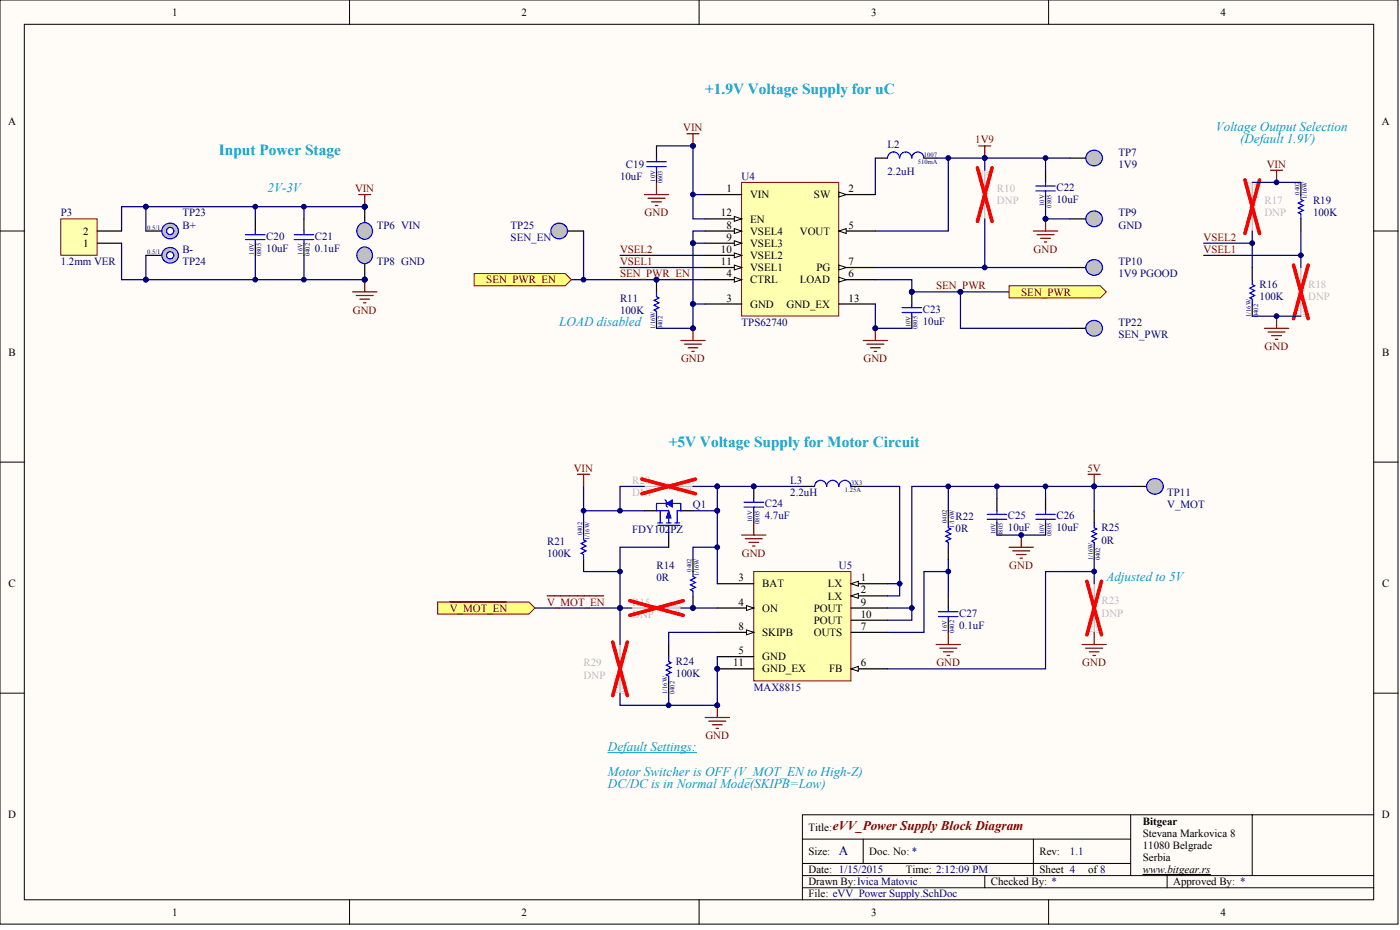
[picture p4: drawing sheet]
<svg xmlns="http://www.w3.org/2000/svg" width="486mm" height="322mm" viewBox="0 0 486 322" stroke-linecap="round" stroke-linejoin="round" font-family="sans-serif">
<defs><g id="words">
<g font-size="5.3" fill="#009cca">
<text x="244.7" y="32.6">+1.9V Voltage Supply for uC</text>
<text x="75.9" y="53.7">Input Power Stage</text>
<text x="232" y="154.9">+5V Voltage Supply for Motor Circuit</text>
</g>
<g font-size="4.6" fill="#009cca">
<text x="421.8" y="45.4">Voltage Output Selection</text>
<text x="430.3" y="49.6">(Default 1.9V)</text>
<text x="92.8" y="66.5">2V-3V</text>
<text x="194.1" y="112.9">LOAD disabled</text>
<text x="383.9" y="201.4">Adjusted to 5V</text>
<text x="210.9" y="260.4">Default Settings:</text>
<text x="210.9" y="268.9">Motor Switcher is OFF (V_MOT_EN to High-Z)</text>
<text x="210.9" y="273.1">DC/DC is in Normal Mode(SKIPB=Low)</text>
</g>
<text font-size="4.6" fill="#800000" x="289" y="287.8">eVV_Power Supply Block Diagram</text>
<text font-size="4.6" fill="#000080" x="291.1" y="296.3">A</text>
<g font-size="3.8">
<text x="59.7" y="5.5">1</text>
<text x="181" y="5.5">2</text>
<text x="302.3" y="5.5">3</text>
<text x="423.5" y="5.5">4</text>
<text x="2.8" y="43.4">A</text>
<text x="479.5" y="43.4">A</text>
<text x="252.1" y="66.6">1</text>
<text x="260.3" y="68.7">VIN</text>
<text x="282.4" y="68.7">SW</text>
<text x="294.5" y="66.6">2</text>
<text x="250.2" y="75">12</text>
<text x="260.3" y="77.2">EN</text>
<text x="28.9" y="81.4">2</text>
<text x="252.1" y="79.3">8</text>
<text x="252.1" y="83.5">9</text>
<text x="260.3" y="81.4">VSEL4</text>
<text x="277.5" y="81.4">VOUT</text>
<text x="294.5" y="79.3">5</text>
<text x="28.9" y="85.6">1</text>
<text x="250.2" y="87.7">10</text>
<text x="260.3" y="85.6">VSEL3</text>
<text x="260.3" y="89.8">VSEL2</text>
<text x="250.2" y="91.9">11</text>
<text x="260.3" y="94">VSEL1</text>
<text x="283.3" y="94">PG</text>
<text x="294.5" y="91.9">7</text>
<text x="252.1" y="96.1">4</text>
<text x="260.3" y="98.2">CTRL</text>
<text x="277.5" y="98.2">LOAD</text>
<text x="294.5" y="96.1">6</text>
<text x="252.1" y="104.6">3</text>
<text x="260.3" y="106.7">GND</text>
<text x="272.9" y="106.7">GND_EX</text>
<text x="294.5" y="104.6">13</text>
<text x="3" y="123.5">B</text>
<text x="479.6" y="123.5">B</text>
<text x="3" y="203.6">C</text>
<text x="256.3" y="201.5">3</text>
<text x="264.5" y="203.6">BAT</text>
<text x="287.3" y="203.6">LX</text>
<text x="298.7" y="201.5">1</text>
<text x="479.6" y="203.6">C</text>
<text x="256.3" y="210">4</text>
<text x="287.3" y="207.9">LX</text>
<text x="298.7" y="205.8">2</text>
<text x="298.7" y="210">9</text>
<text x="264.5" y="212.1">ON</text>
<text x="282.4" y="212.1">POUT</text>
<text x="298.7" y="214.2">10</text>
<text x="256.3" y="218.4">8</text>
<text x="264.5" y="220.5">SKIPB</text>
<text x="282.4" y="220.5">OUTS</text>
<text x="282.4" y="216.3">POUT</text>
<text x="298.7" y="218.4">7</text>
<text x="256.3" y="226.8">5</text>
<text x="254.4" y="231.1">11</text>
<text x="264.5" y="228.9">GND</text>
<text x="264.5" y="233.2">GND_EX</text>
<text x="287.7" y="233.2">FB</text>
<text x="298.7" y="231.1">6</text>
<text x="2.8" y="283.8">D</text>
<text x="280.5" y="288">Title:</text>
<text x="396.5" y="285.9">Bitgear</text>
<text x="479.5" y="283.8">D</text>
<text x="396.5" y="290.1">Stevana Markovica 8</text>
<text x="280.5" y="296.4">Size:</text>
<text x="301.6" y="296.4">Doc. No: *</text>
<text x="360.7" y="296.4">Rev:</text>
<text x="396.5" y="294.3">11080 Belgrade</text>
<text x="396.5" y="298.5">Serbia</text>
<text x="280.5" y="302.7">Date: 1/15/2015</text>
<text x="314.3" y="302.7">Time: 2:12:09 PM</text>
<text x="360.7" y="302.7">Sheet 4</text>
<text x="377.6" y="302.7">of 8</text>
<text x="396.5" y="302.7">www.bitgear.rs</text>
<text x="280.5" y="311.2">File: eVV_Power Supply.SchDoc</text>
<text x="280.5" y="306.9">Drawn By:Ivica Matovic</text>
<text x="343.8" y="306.9">Checked By: *</text>
<text x="407.1" y="306.9">Approved By: *</text>
<text x="59.7" y="317.5">1</text>
<text x="181" y="317.5">2</text>
<text x="302.3" y="317.5">3</text>
<text x="423.5" y="317.5">4</text>
</g>
<g font-size="3.8" fill="#800000">
<text x="237.1" y="45.5">VIN</text>
<text x="338.4" y="49.7">1V9</text>
<text x="439.6" y="58.2">VIN</text>
<text x="123.2" y="66.6">VIN</text>
<text x="223.7" y="75">GND</text>
<text x="417.6" y="83.5">VSEL2</text>
<text x="215.1" y="87.7">VSEL2</text>
<text x="358.7" y="87.7">GND</text>
<text x="417.6" y="87.7">VSEL1</text>
<text x="215.1" y="91.9">VSEL1</text>
<text x="168.7" y="98.2">SEN_PWR_EN</text>
<text x="215.1" y="96.1">SEN_PWR_EN</text>
<text x="324.8" y="100.3">SEN_PWR</text>
<text x="354.4" y="102.5">SEN_PWR</text>
<text x="122.4" y="108.8">GND</text>
<text x="236.3" y="125.6">GND</text>
<text x="299.6" y="125.6">GND</text>
<text x="438.8" y="121.4">GND</text>
<text x="199.1" y="163.6">VIN</text>
<text x="377.3" y="163.6">5V</text>
<text x="257.4" y="193.1">GND</text>
<text x="350.2" y="197.3">GND</text>
<text x="189.8" y="210">V_MOT_EN</text>
<text x="156.1" y="212.1">V_MOT_EN</text>
<text x="324.9" y="231.1">GND</text>
<text x="375.5" y="231.1">GND</text>
<text x="244.8" y="256.4">GND</text>
</g>
<g font-size="3.8" fill="#000080">
<text x="307.9" y="51.4">L2</text>
<text x="388.1" y="54">TP7</text>
<text x="217.2" y="58.2">C19</text>
<text x="388.1" y="58.2">1V9</text>
<text x="215.1" y="62.4">10uF</text>
<text x="257.3" y="62.4">U4</text>
<text x="307.9" y="60.7">2.2uH</text>
<text x="366.6" y="66.2">C22</text>
<text x="366.6" y="70.4">10uF</text>
<text x="455.6" y="70.8">R19</text>
<text x="21.1" y="75">P3</text>
<text x="63.3" y="75">TP23</text>
<text x="388.1" y="75">TP9</text>
<text x="455.6" y="75">100K</text>
<text x="63.3" y="79.3">B+</text>
<text x="92.4" y="83.1">C20</text>
<text x="109.3" y="83.1">C21</text>
<text x="130.8" y="79.3">TP6 VIN</text>
<text x="177.2" y="79.3">TP25</text>
<text x="177.2" y="83.5">SEN_EN</text>
<text x="388.1" y="79.3">GND</text>
<text x="63.3" y="87.7">B-</text>
<text x="92.4" y="87.3">10uF</text>
<text x="109.3" y="87.3">0.1uF</text>
<text x="21.1" y="91.9">1.2mm VER</text>
<text x="63.3" y="91.9">TP24</text>
<text x="130.8" y="91.9">TP8 GND</text>
<text x="388.1" y="91.9">TP10</text>
<text x="388.1" y="96.1">1V9 PGOOD</text>
<text x="437" y="99.9">R16</text>
<text x="215.1" y="104.6">R11</text>
<text x="437" y="104.1">100K</text>
<text x="215.1" y="108.8">100K</text>
<text x="257.3" y="113">TPS62740</text>
<text x="320.2" y="108.4">C23</text>
<text x="320.2" y="112.6">10uF</text>
<text x="388.1" y="113">TP22</text>
<text x="388.1" y="117.2">SEN_PWR</text>
<text x="274.2" y="167.8">L3</text>
<text x="274.2" y="172">2.2uH</text>
<text x="405" y="172">TP11</text>
<text x="240.5" y="176.2">Q1</text>
<text x="265.3" y="175.8">C24</text>
<text x="405" y="176.2">V_MOT</text>
<text x="219.4" y="184.7">FDY102PZ</text>
<text x="265.3" y="180">4.7uF</text>
<text x="331.6" y="180.1">R22</text>
<text x="331.6" y="184.3">0R</text>
<text x="349.7" y="180">C25</text>
<text x="349.7" y="184.3">10uF</text>
<text x="366.6" y="180">C26</text>
<text x="366.6" y="184.3">10uF</text>
<text x="382.2" y="184.3">R25</text>
<text x="189.8" y="188.9">R21</text>
<text x="382.2" y="188.5">0R</text>
<text x="189.8" y="193.1">100K</text>
<text x="227.8" y="197.3">R14</text>
<text x="291.1" y="197.3">U5</text>
<text x="227.8" y="201.5">0R</text>
<text x="332.8" y="213.8">C27</text>
<text x="332.8" y="218">0.1uF</text>
<text x="234.5" y="230.6">R24</text>
<text x="234.5" y="234.8">100K</text>
<text x="261.5" y="239.5">MAX8815</text>
<text x="371.2" y="296.4">1.1</text>
</g>
<g font-size="3.8" fill="#bfbebc">
<text x="345.9" y="66.6">R10</text>
<text x="345.9" y="70.8">DNP</text>
<text x="438.7" y="70.8">R17</text>
<text x="438.7" y="75">DNP</text>
<text x="453.9" y="99.9">R18</text>
<text x="453.9" y="104.1">DNP</text>
<text x="219.4" y="167.8">R20</text>
<text x="219.4" y="172">DNP</text>
<text x="219.4" y="210">R15</text>
<text x="382.2" y="209.5">R23</text>
<text x="219.4" y="214.2">DNP</text>
<text x="382.2" y="213.8">DNP</text>
<text x="202.5" y="231.1">R29</text>
<text x="202.5" y="235.3">DNP</text>
</g>
<g font-size="2.3" fill="#000080">
<text x="318.5" y="56.8">510mA</text>
<text x="320.6" y="54.3">1007</text>
<text x="227.3" y="62.9" transform="rotate(-90 227.3 62.9)">10V</text>
<text x="229.8" y="63.6" transform="rotate(-90 229.8 63.6)">0603</text>
<text x="362.3" y="71.4" transform="rotate(-90 362.3 71.4)">10V</text>
<text x="450.9" y="67.5" transform="rotate(-90 450.9 67.5)">0402</text>
<text x="453.4" y="69.1" transform="rotate(-90 453.4 69.1)">1/16W</text>
<text x="364.8" y="72" transform="rotate(-90 364.8 72)">0805</text>
<text x="51" y="79.6">0.5/1</text>
<text x="51" y="88">0.5/1</text>
<text x="88.1" y="88.2" transform="rotate(-90 88.1 88.2)">10V</text>
<text x="90.6" y="88.9" transform="rotate(-90 90.6 88.9)">0805</text>
<text x="105" y="88.2" transform="rotate(-90 105 88.2)">16V</text>
<text x="107.5" y="88.9" transform="rotate(-90 107.5 88.9)">0402</text>
<text x="315.9" y="113.5" transform="rotate(-90 315.9 113.5)">10V</text>
<text x="434" y="109.9" transform="rotate(-90 434 109.9)">1/16W</text>
<text x="436.5" y="110" transform="rotate(-90 436.5 110)">0402</text>
<text x="227.3" y="114.1" transform="rotate(-90 227.3 114.1)">1/16W</text>
<text x="229.8" y="114.2" transform="rotate(-90 229.8 114.2)">0402</text>
<text x="318.4" y="114.2" transform="rotate(-90 318.4 114.2)">0805</text>
<text x="293.2" y="170.7">1.25A</text>
<text x="295.3" y="168.1">3X3</text>
<text x="202" y="185.5" transform="rotate(-90 202 185.5)">0402</text>
<text x="261" y="181" transform="rotate(-90 261 181)">10V</text>
<text x="263.6" y="181.6" transform="rotate(-90 263.6 181.6)">0805</text>
<text x="328.5" y="181.3" transform="rotate(-90 328.5 181.3)">0402</text>
<text x="331.1" y="183" transform="rotate(-90 331.1 183)">1/16W</text>
<text x="345.4" y="185.2" transform="rotate(-90 345.4 185.2)">10V</text>
<text x="347.9" y="185.9" transform="rotate(-90 347.9 185.9)">0805</text>
<text x="362.3" y="185.2" transform="rotate(-90 362.3 185.2)">10V</text>
<text x="364.8" y="185.9" transform="rotate(-90 364.8 185.9)">0805</text>
<text x="204.5" y="187.2" transform="rotate(-90 204.5 187.2)">1/16W</text>
<text x="379.2" y="194.2" transform="rotate(-90 379.2 194.2)">1/16W</text>
<text x="381.7" y="194.3" transform="rotate(-90 381.7 194.3)">0402</text>
<text x="239.9" y="198.2" transform="rotate(-90 239.9 198.2)">0402</text>
<text x="242.5" y="199.9" transform="rotate(-90 242.5 199.9)">1/16W</text>
<text x="328.5" y="219" transform="rotate(-90 328.5 219)">16V</text>
<text x="331.1" y="219.6" transform="rotate(-90 331.1 219.6)">0402</text>
<text x="231.5" y="240.6" transform="rotate(-90 231.5 240.6)">1/16W</text>
<text x="234" y="240.7" transform="rotate(-90 234 240.7)">0402</text>
</g>
<g font-size="2.3" fill="#bfbebc">
<text x="341.2" y="63.2" transform="rotate(-90 341.2 63.2)">0402</text>
<text x="343.7" y="64.9" transform="rotate(-90 343.7 64.9)">1/16W</text>
<text x="434" y="67.5" transform="rotate(-90 434 67.5)">0402</text>
<text x="436.5" y="69.1" transform="rotate(-90 436.5 69.1)">1/16W</text>
<text x="450.9" y="109.9" transform="rotate(-90 450.9 109.9)">1/16W</text>
<text x="453.4" y="110" transform="rotate(-90 453.4 110)">0402</text>
<text x="234.5" y="170.7">1/10W</text>
<text x="236.2" y="168.1">0603</text>
<text x="230.3" y="212.8">1/16W</text>
<text x="232" y="210.3">0402</text>
<text x="379.2" y="219.5" transform="rotate(-90 379.2 219.5)">1/16W</text>
<text x="381.7" y="219.6" transform="rotate(-90 381.7 219.6)">0402</text>
<text x="214.6" y="240.6" transform="rotate(-90 214.6 240.6)">1/16W</text>
<text x="217.2" y="240.7" transform="rotate(-90 217.2 240.7)">0402</text>
</g>
</g></defs>
<g fill="#fffcf8" stroke="#000" stroke-width=".35">
<path d="M0 0h485.1v320.4h-485.1z"/>
<path d="M8.4 8.4h468.2v303.6h-468.2z"/>
</g>
<g fill="none" stroke="#000" stroke-width=".35">
<path d="M121.3 0v8.4M242.6 0v8.4M363.8 0v8.4M0 80.1h8.4M476.7 80.1h8.4M0 160.2h8.4M476.7 160.2h8.4M0 240.3h8.4M476.7 240.3h8.4M278.4 290.9h113.9M278.4 299.4h113.9M299.5 290.9v8.5"/>
<path d="M358.6 290.9v12.7M392.3 282.5v21.1M434.5 282.5h-156.1v29.5M476.7 282.5h-42.2v21.1M121.3 312v8.4M242.6 312v8.4M278.4 303.6h198.3M278.4 307.8h198.3M341.7 303.6v4.2M363.8 312v8.4M396.5 303.2h23.5M405 303.6v4.2"/>
</g>
<g fill="none" stroke="#000" stroke-width=".42">
<path d="M303.7 54.8h4.2M320.6 54.8h4.2M362.8 59v4.2M88.6 75.9v4.2M105.5 75.9v4.2M362.8 67.5v4.2M451.4 63.2v4.3M451.4 75.9v4.2M88.6 84.3v4.2M105.5 84.3v4.2M434.5 92.8v4.2M316.4 101.2v4.2"/>
<path d="M316.4 109.6v4.2M434.5 105.4v4.2"/>
</g>
<g fill="none" stroke="#00f" stroke-width=".42">
<path d="M312.1 54.8a2.09 2.09 0 0 0-2.1-2.1 2.09 2.09 0 0 0-2.1 2.1M320.6 54.8a2.11 2.11 0 0 0-2.1-2.1 2.11 2.11 0 0 0-2.2 2.1 2.09 2.09 0 0 0-2-2.1 2.09 2.09 0 0 0-2.1 2.1M359.4 66.2h6.8M359.4 64.5h6.8M362.8 63.2v1.3M362.8 66.2v1.3M451.4 67.5v1.6l.8 .5-1.7 .8 1.7 .9-1.7 .8 1.7 .8-1.7 .9 .9 .4v1.7M85.2 83.1h6.8M85.2 81.4h6.8M88.6 80.1v1.3M88.6 83.1v1.2M102.1 83.1h6.7"/>
<path d="M102.1 81.4h6.7M105.5 80.1v1.3M105.5 83.1v1.2M434.5 97v1.7l.8 .4-1.6 .8 1.6 .9-1.6 .8 1.6 .9-1.6 .8 .8 .4v1.7M313 108.4h6.8M313 106.7h6.8M316.4 105.4v1.3M316.4 108.4v1.2"/>
</g>
<g fill="#000080" stroke="#000080" stroke-width=".35">
<circle cx="316.4" cy="101.2" r=".82"/>
<circle cx="341.7" cy="54.8" r=".82"/>
<circle cx="329" cy="54.8" r=".82"/>
<circle cx="126.5" cy="71.7" r=".82"/>
<circle cx="50.6" cy="71.7" r=".82"/>
<circle cx="126.5" cy="96.9" r=".82"/>
<circle cx="50.6" cy="96.9" r=".82"/>
<circle cx="88.6" cy="71.7" r=".82"/>
<circle cx="88.6" cy="96.9" r=".82"/>
<circle cx="105.4" cy="71.7" r=".82"/>
<circle cx="105.4" cy="96.9" r=".82"/>
<circle cx="240.4" cy="50.6" r=".82"/>
</g>
<path d="M303.7 54.8v12.7M329 54.8v25.3h-25.3M50.6 71.7h76M88.6 71.7v4.2M105.5 71.7v4.2M50.6 97h76M88.6 88.5v8.5M105.5 88.5v8.5M198.3 97h46.4M215.1 92.8h29.6M215.1 88.5h29.6M303.7 92.8h67.5" fill="none" stroke="#000080" stroke-width=".42"/>
<path d="M238.3 46.4h4.3M240.5 46.4v4.2M339.6 50.6h4.2M341.7 50.6v4.2M124.4 67.5h4.3M126.6 67.5v4.2" fill="none" stroke="#800000" stroke-width=".42"/>
<path d="M341.7 59v5.9l.8 .4-1.6 .9 1.6 .8-1.6 .9 1.6 .8-1.6 .9 .8 .4v5.9M434.5 63.2v5.9l.8 .5-1.6 .8 1.6 .9-1.6 .8 1.6 .8-1.6 .9 .8 .4v5.9M451.4 92.8v5.9l.8 .4-1.7 .8 1.7 .9-1.7 .8 1.7 .9-1.7 .8 .9 .4v5.9" fill="none" stroke="#bfbebc" stroke-width=".42"/>
<path d="M339.2 58.2l5 18.5M344.2 58.2l-5 18.5M432 62.4l5 18.5M437 62.4l-5 18.5M448.8 91.9l5.1 18.6M453.9 91.9l-5.1 18.6" fill="none" stroke="#f00" stroke-width="1.3"/>
<path d="M261.5 198.2h33.8v37.9h-33.8z" fill="#ffffb0" stroke="#800000" stroke-width=".35"/>
<path d="M295.3 202.4h12.6" fill="none" stroke="#000" stroke-width=".42"/>
<path d="M295.3 202.4l2.5-.9v1.7z" fill="#fffcf8" stroke="#000" stroke-width=".35"/>
<path d="M295.3 206.6h12.6" fill="none" stroke="#000" stroke-width=".42"/>
<path d="M295.3 206.6l2.5-.8v1.6z" fill="#fffcf8" stroke="#000" stroke-width=".35"/>
<path d="M248.9 202.4h12.6M248.9 210.8h12.6" fill="none" stroke="#000" stroke-width=".42"/>
<path d="M259 210l2.5 .8-2.5 .9z" fill="#fffcf8" stroke="#000" stroke-width=".35"/>
<path d="M248.9 227.7h12.6M295.3 231.9h12.6" fill="none" stroke="#000" stroke-width=".42"/>
<path d="M295.3 231.9l2.5-.8v1.6z" fill="#fffcf8" stroke="#000" stroke-width=".35"/>
<path d="M248.9 219.2h12.6M295.3 219.2h12.6" fill="none" stroke="#000" stroke-width=".42"/>
<path d="M259 218.4l2.5 .8-2.5 .9z" fill="#fffcf8" stroke="#000" stroke-width=".35"/>
<g fill="none" stroke="#000" stroke-width=".42">
<path d="M261.5 168.6v4.3M261.5 177.1v4.2M278.4 168.6h4.2M295.3 168.6h4.2M345.9 172.9v4.2M362.8 172.9v4.2M345.9 181.3v4.2M362.8 181.3v4.2M295.3 210.8h12.6M295.3 215h12.6M329 206.6v4.2M329 215v4.2"/>
<path d="M232 223.5v4.2M232 236.1v4.2M248.9 231.9h12.6"/>
</g>
<g fill="#000080" stroke="#000080" stroke-width=".35">
<circle cx="248.9" cy="231.9" r=".82"/>
<circle cx="261.5" cy="168.6" r=".82"/>
<circle cx="312.1" cy="202.4" r=".82"/>
<circle cx="379.6" cy="168.6" r=".82"/>
<circle cx="379.6" cy="198.1" r=".82"/>
<circle cx="442.9" cy="63.2" r=".82"/>
</g>
<path d="M379.7 202.4v5.9l.8 .4-1.7 .8 1.7 .9-1.7 .8 1.7 .9-1.7 .8 .9 .4v5.9" fill="none" stroke="#bfbebc" stroke-width=".42"/>
<path d="M377.1 201.5l5.1 18.6M382.2 201.5l-5.1 18.6" fill="none" stroke="#f00" stroke-width="1.3"/>
<g fill="none" stroke="#00f" stroke-width=".42">
<path d="M258.2 175.8h6.7M258.2 174.1h6.7M261.5 172.9v1.2M261.5 175.8v1.3M286.8 168.6a2.09 2.09 0 0 0-2.1-2.1 2.09 2.09 0 0 0-2.1 2.1M291 168.6a2.09 2.09 0 0 0-2.1-2.1 2.09 2.09 0 0 0-2 2.1M295.3 168.6a2.09 2.09 0 0 0-2.1-2.1 2.09 2.09 0 0 0-2.1 2.1M342.5 178.3h6.8M345.9 177.1v1.2M359.4 178.3h6.8M362.8 177.1v1.2M342.5 180h6.8"/>
<path d="M345.9 180v1.3M359.4 180h6.8M362.8 180v1.3M325.7 213.8h6.7M325.7 212.1h6.7M329 210.8v1.3M329 213.8v1.2M232 227.7v1.7l.9 .4-1.7 .8 1.7 .9-1.7 .8 1.7 .9-1.7 .8 .8 .4v1.7"/>
</g>
<path d="M299.5 168.6h12.7v38h-4.3M345.9 185.5h16.9M379.7 198.2h-16.9v33.7h-54.9M248.9 219.2h-16.9v4.3M307.9 202.4h4.3" fill="none" stroke="#000080" stroke-width=".42"/>
<path d="M440.8 59h4.2M442.9 59v4.2M200.4 164.4h4.2M202.5 164.4v4.2M377.6 164.4h4.2M379.7 164.4v4.2" fill="none" stroke="#800000" stroke-width=".42"/>
<path d="M210.9 260.9h30.8" fill="none" stroke="#009cca" stroke-width=".35"/>
<path d="M151.9 208.7h31.6l2.1 2.1-2.1 2.1h-31.6z" fill-rule="evenodd" fill="#ffff80" stroke="#800000" stroke-width=".35"/>
<path d="M156.1 208.7h19.6" fill="none" stroke="#800000" stroke-width=".42"/>
<path d="M164.5 94.9h31.7l2.1 2.1-2.1 2.1h-31.7z" fill-rule="evenodd" fill="#ffff80" stroke="#800000" stroke-width=".35"/>
<path d="M227.8 97v4.2M371.2 92.8h8.5M227.8 109.6v4.2M223.6 177.1h4.2M236.2 177.1h4.3M232 185.5v4.2" fill="none" stroke="#000" stroke-width=".42"/>
<path d="M227.8 101.2v1.7l.8 .4-1.6 .8 1.6 .9-1.6 .8 1.6 .9-1.6 .8 .8 .4v1.7M229.1 177.1v4.2M230.8 173.3l.4 .4v1.7l.4 .4M231.2 174.6h-3.4v2.5h4.2v4.2M233.3 174.6h2.9v2.5h-1.2v4.2M228.2 182.1h7.6M228.2 181.3h1.7M231.2 181.3h1.7M232 182.1v3.4M234.1 181.3h1.7" fill="none" stroke="#00f" stroke-width=".42"/>
<g fill="#00f" stroke="#00f" stroke-width=".35">
<path d="M232 177.1l.9 2.5h-1.7z"/>
<path d="M231.2 174.6l2.1-1.3v2.5z"/>
</g>
<path d="M232 189.7h-16.9v21.1" fill="none" stroke="#000080" stroke-width=".42"/>
<g fill="#000080" stroke="#000080" stroke-width=".35">
<circle cx="215.1" cy="210.8" r=".82"/>
<circle cx="227.8" cy="96.9" r=".82"/>
</g>
<path d="M223.6 168.6h5.9l.4-.8 .9 1.7 .8-1.7 .8 1.7 .9-1.7 .8 1.7 .4-.9h6" fill="none" stroke="#bfbebc" stroke-width=".42"/>
<path d="M222.7 166.1l18.6 5.1M241.3 166.1l-18.6 5.1" fill="none" stroke="#f00" stroke-width="1.3"/>
<circle cx="379.7" cy="92.7" r="2.81" fill="#c0c0c0" stroke="#00f" stroke-width=".42"/>
<path d="M126.6 71.7v8.4" fill="none" stroke="#000" stroke-width=".42"/>
<circle cx="126.5" cy="71.7" r=".82" fill="#000080" stroke="#000080" stroke-width=".35"/>
<circle cx="126.5" cy="80.1" r="2.8" fill="#c0c0c0" stroke="#00f" stroke-width=".42"/>
<g fill="#000080" stroke="#000080" stroke-width=".35">
<circle cx="126.5" cy="71.7" r=".82"/>
<circle cx="126.5" cy="96.9" r=".82"/>
</g>
<path d="M126.6 88.5v8.5" fill="none" stroke="#000" stroke-width=".42"/>
<circle cx="126.5" cy="88.5" r="2.8" fill="#c0c0c0" stroke="#00f" stroke-width=".42"/>
<circle cx="126.5" cy="96.9" r=".82" fill="#000080" stroke="#000080" stroke-width=".35"/>
<path d="M371.2 54.8h8.5" fill="none" stroke="#000" stroke-width=".42"/>
<circle cx="379.7" cy="54.8" r="2.81" fill="#c0c0c0" stroke="#00f" stroke-width=".42"/>
<path d="M324.8 54.8h46.4" fill="none" stroke="#000080" stroke-width=".42"/>
<path d="M371.2 75.9h8.5" fill="none" stroke="#000" stroke-width=".42"/>
<circle cx="379.7" cy="75.8" r="2.81" fill="#c0c0c0" stroke="#00f" stroke-width=".42"/>
<path d="M392.3 168.6h8.5" fill="none" stroke="#000" stroke-width=".42"/>
<circle cx="400.8" cy="168.6" r="2.81" fill="#c0c0c0" stroke="#00f" stroke-width=".42"/>
<path d="M371.2 113.8h8.5" fill="none" stroke="#000" stroke-width=".42"/>
<circle cx="379.7" cy="113.8" r="2.81" fill="#c0c0c0" stroke="#00f" stroke-width=".42"/>
<path d="M219.4 210.8h5.9l.4-.8 .8 1.7 .9-1.7 .8 1.7 .9-1.7 .8 1.7 .4-.9h5.9M215.1 223.5v5.9l.9 .4-1.7 .8 1.7 .9-1.7 .8 1.7 .9-1.7 .8 .8 .4v5.9" fill="none" stroke="#bfbebc" stroke-width=".42"/>
<path d="M218.5 208.3l18.6 5M237.1 208.3l-18.6 5M212.6 222.6l5.1 18.6M217.7 222.6l-5.1 18.6" fill="none" stroke="#f00" stroke-width="1.3"/>
<g fill="none" stroke="#000080" stroke-width=".42">
<path d="M362.8 54.8v4.2M240.5 67.5h4.2M341.7 75.9v16.9M362.8 71.7v4.2h8.4M434.5 63.2h16.9M240.5 84.3v21.1M303.7 97h12.7v4.2h16.9M434.5 80.1v12.7M350.1 101.2h-16.8v12.6h37.9M434.5 109.6h16.9M202.5 168.6v12.7M202.5 177.1h21.1"/>
<path d="M278.4 168.6h-29.5v8.5h-8.4M329 168.6v8.5M345.9 168.6v4.3M362.8 168.6v4.3M379.7 168.6v8.5M392.3 168.6h-75.9v46.4h-8.5M202.5 198.2h12.6M248.9 189.7h-8.4v4.2M329 198.2h-8.4v21h-12.7M329 193.9v12.7M379.7 193.9v8.5M185.6 210.8h33.8"/>
<path d="M215.1 210.8v12.7M236.2 210.8h12.7M232 240.3v4.2"/>
</g>
<g fill="#000080" stroke="#000080" stroke-width=".35">
<circle cx="215.1" cy="210.8" r=".82"/>
<circle cx="232" cy="244.5" r=".82"/>
<circle cx="240.4" cy="210.8" r=".82"/>
<circle cx="333.2" cy="101.2" r=".82"/>
<circle cx="126.5" cy="96.9" r=".82"/>
<circle cx="240.4" cy="113.8" r=".82"/>
<circle cx="240.4" cy="84.3" r=".82"/>
<circle cx="240.4" cy="105.4" r=".82"/>
<circle cx="240.4" cy="67.4" r=".82"/>
<circle cx="362.8" cy="75.9" r=".82"/>
<circle cx="362.8" cy="54.8" r=".82"/>
<circle cx="341.7" cy="92.7" r=".82"/>
<circle cx="316.4" cy="101.2" r=".82"/>
<circle cx="303.7" cy="113.8" r=".82"/>
<circle cx="442.9" cy="109.6" r=".82"/>
<circle cx="202.5" cy="177.1" r=".82"/>
<circle cx="248.9" cy="177.1" r=".82"/>
<circle cx="248.9" cy="168.6" r=".82"/>
<circle cx="248.9" cy="189.7" r=".82"/>
<circle cx="248.9" cy="244.5" r=".82"/>
<circle cx="215.1" cy="198.1" r=".82"/>
<circle cx="329" cy="198.1" r=".82"/>
<circle cx="329" cy="168.6" r=".82"/>
<circle cx="354.3" cy="185.5" r=".82"/>
<circle cx="345.9" cy="168.6" r=".82"/>
<circle cx="362.8" cy="168.6" r=".82"/>
<circle cx="379.6" cy="168.6" r=".82"/>
</g>
<path d="M194.1 80.1h8.4M202.5 181.3v4.2M202.5 193.9v4.3M240.5 193.9v4.3M240.5 206.6v4.2" fill="none" stroke="#000" stroke-width=".42"/>
<path d="M202.5 185.5v1.7l.8 .4-1.7 .9 1.7 .8-1.7 .9 1.7 .8-1.7 .8 .9 .5v1.6M240.5 198.2v1.7l.8 .4-1.7 .8 1.7 .9-1.7 .8 1.7 .8-1.7 .9 .9 .4v1.7" fill="none" stroke="#00f" stroke-width=".42"/>
<g fill="none" stroke="#800000" stroke-width=".42">
<path d="M223.6 67.5h8.4M224.8 68.7h6M226.1 70h3.4M227.4 71.3h.8M227.8 63.2v4.3M362.8 75.9v4.2M126.6 97v4.2M358.6 80.1h8.4M359.8 81.4h5.9M361.1 82.6h3.4M362.4 83.9h.8M122.3 101.2h8.5"/>
<path d="M123.6 102.5h5.9M124.9 103.7h3.3M126.1 105h.9M236.2 118.1h8.5M237.5 119.3h5.9M240.5 113.8v4.3M299.5 118.1h8.4M300.8 119.3h5.9M303.7 113.8v4.3M438.7 113.8h8.5M440 115.1h5.9M441.3 116.4h3.3"/>
<path d="M442.5 117.6h.9M442.9 109.6v4.2M238.8 120.6h3.3M240 121.8h.9M302 120.6h3.4M303.3 121.8h.9M257.3 185.5h8.5M258.6 186.8h5.9M259.9 188h3.3M261.1 189.3h.9M261.5 181.3v4.2M350.1 189.7h8.5"/>
<path d="M351.4 191h5.9M352.7 192.3h3.3M353.9 193.5h.9M354.4 185.5v4.2M189.8 206.6h19.7M329 219.2v4.3M379.7 219.2v4.3M324.8 223.5h8.5M326.1 224.7h5.9M327.4 226h3.3M328.6 227.3h.9M375.4 223.5h8.5"/>
<path d="M376.7 224.7h5.9M378 226h3.4M379.2 227.3h.9M244.7 248.8h8.4M245.9 250h5.9M247.2 251.3h3.4M248.5 252.6h.8M248.9 244.5v4.3"/>
</g>
<circle cx="194.1" cy="80.1" r="2.81" fill="#c0c0c0" stroke="#00f" stroke-width=".42"/>
<path d="M202.5 80.1v16.9" fill="none" stroke="#000080" stroke-width=".42"/>
<circle cx="202.5" cy="96.9" r=".82" fill="#000080" stroke="#000080" stroke-width=".35"/>
<path d="M257.3 63.2h33.7v46.4h-33.7z" fill="#ffffb0" stroke="#800000" stroke-width=".35"/>
<path d="M244.7 67.5h12.6M291.1 67.5h12.6" fill="none" stroke="#000" stroke-width=".42"/>
<path d="M291.1 66.6l2.5 .9-2.5 .8z" fill="#fffcf8" stroke="#000" stroke-width=".35"/>
<path d="M244.7 97h12.6M244.7 105.4h12.6" fill="none" stroke="#000" stroke-width=".42"/>
<path d="M254.8 96.1l2.5 .9-2.5 .8z" fill="#fffcf8" stroke="#000" stroke-width=".35"/>
<path d="M291.1 80.1h12.6" fill="none" stroke="#000" stroke-width=".42"/>
<path d="M291.1 80.1l2.5-.8v1.6z" fill="#fffcf8" stroke="#000" stroke-width=".35"/>
<path d="M291.1 97h12.6" fill="none" stroke="#000" stroke-width=".42"/>
<path d="M291.1 96.1l2.5 .9-2.5 .8z" fill="#fffcf8" stroke="#000" stroke-width=".35"/>
<path d="M291.1 92.8h12.6" fill="none" stroke="#000" stroke-width=".42"/>
<path d="M291.1 91.9l2.5 .9-2.5 .8z" fill="#fffcf8" stroke="#000" stroke-width=".35"/>
<path d="M244.7 80.1h12.6" fill="none" stroke="#000" stroke-width=".42"/>
<path d="M254.8 79.3l2.5 .8-2.5 .8z" fill="#fffcf8" stroke="#000" stroke-width=".35"/>
<path d="M244.7 84.3h12.6" fill="none" stroke="#000" stroke-width=".42"/>
<path d="M254.8 83.5l2.5 .8-2.5 .9z" fill="#fffcf8" stroke="#000" stroke-width=".35"/>
<path d="M244.7 88.5h12.6" fill="none" stroke="#000" stroke-width=".42"/>
<path d="M254.8 87.7l2.5 .8-2.5 .9z" fill="#fffcf8" stroke="#000" stroke-width=".35"/>
<path d="M244.7 92.8h12.6" fill="none" stroke="#000" stroke-width=".42"/>
<path d="M254.8 91.9l2.5 .9-2.5 .8z" fill="#fffcf8" stroke="#000" stroke-width=".35"/>
<path d="M244.7 75.9h12.6" fill="none" stroke="#000" stroke-width=".42"/>
<path d="M254.8 75l2.5 .9-2.5 .8z" fill="#fffcf8" stroke="#000" stroke-width=".35"/>
<path d="M227.8 50.6v4.2M227.8 59v4.2M291.1 105.4h12.6M329 177.1v4.2M329 189.7v4.2" fill="none" stroke="#000" stroke-width=".42"/>
<g fill="none" stroke="#000080" stroke-width=".42">
<path d="M227.8 50.6h12.7v25.3h4.2M341.7 54.8v4.2M42.2 84.3v12.7h8.4v-8.5M42.2 80.1v-8.4h8.4v8.4M244.7 80.1h-4.2v4.2h4.2M417.6 84.3h16.9M417.6 88.5h33.8M451.4 80.1v12.7M244.7 105.4h-4.2v8.4h-12.7M303.7 105.4v8.4h12.7M223.6 168.6h-8.5v8.5M240.5 168.6h8.4"/>
<path d="M248.9 177.1v25.3M307.9 210.8h8.5M248.9 227.7v16.8h-33.8v-4.2"/>
</g>
<g fill="#000080" stroke="#000080" stroke-width=".35">
<circle cx="240.4" cy="105.4" r=".82"/>
<circle cx="240.4" cy="113.8" r=".82"/>
<circle cx="240.4" cy="84.3" r=".82"/>
<circle cx="240.4" cy="50.6" r=".82"/>
<circle cx="303.7" cy="113.8" r=".82"/>
<circle cx="50.6" cy="96.9" r=".82"/>
<circle cx="434.5" cy="84.3" r=".82"/>
<circle cx="451.4" cy="88.5" r=".82"/>
<circle cx="50.6" cy="71.7" r=".82"/>
<circle cx="215.1" cy="177.1" r=".82"/>
<circle cx="248.9" cy="177.1" r=".82"/>
<circle cx="248.9" cy="244.5" r=".82"/>
<circle cx="248.9" cy="168.6" r=".82"/>
<circle cx="316.4" cy="210.8" r=".82"/>
<circle cx="341.7" cy="54.8" r=".82"/>
</g>
<path d="M224.4 57.8h6.8M224.4 56.1h6.8M227.8 54.8v1.3M227.8 57.8v1.2M329 181.3v1.7l.9 .4-1.7 .9 1.7 .8-1.7 .8 1.7 .9-1.7 .8 .8 .4v1.7" fill="none" stroke="#00f" stroke-width=".42"/>
<path d="M21.1 75.9h12.6v12.6h-12.6z" fill="#ffffb0" stroke="#800000" stroke-width=".35"/>
<path d="M33.7 84.3h8.5M33.7 80.1h8.5M50.6 80.1h8.5" fill="none" stroke="#000" stroke-width=".42"/>
<circle cx="59.1" cy="80.1" r="2.81" fill="#c0c0c0" stroke="#00f" stroke-width=".42"/>
<circle cx="59" cy="80.1" r="1.24" fill="#fff" stroke="#00f" stroke-width=".42"/>
<path d="M50.6 88.5h8.5" fill="none" stroke="#000" stroke-width=".42"/>
<circle cx="59.1" cy="88.5" r="2.81" fill="#c0c0c0" stroke="#00f" stroke-width=".42"/>
<circle cx="59" cy="88.5" r="1.24" fill="#fff" stroke="#00f" stroke-width=".42"/>
<path d="M350.1 99.1h31.7l2.1 2.1-2.1 2.1h-31.7z" fill-rule="evenodd" fill="#ffff80" stroke="#800000" stroke-width=".35"/>
<path d="M379.7 177.1v4.2M379.7 189.7v4.2" fill="none" stroke="#000" stroke-width=".42"/>
<path d="M379.7 181.3v1.7l.8 .4-1.7 .9 1.7 .8-1.7 .8 1.7 .9-1.7 .8 .9 .4v1.7" fill="none" stroke="#00f" stroke-width=".42"/>
<use href="#words"/>
</svg>
